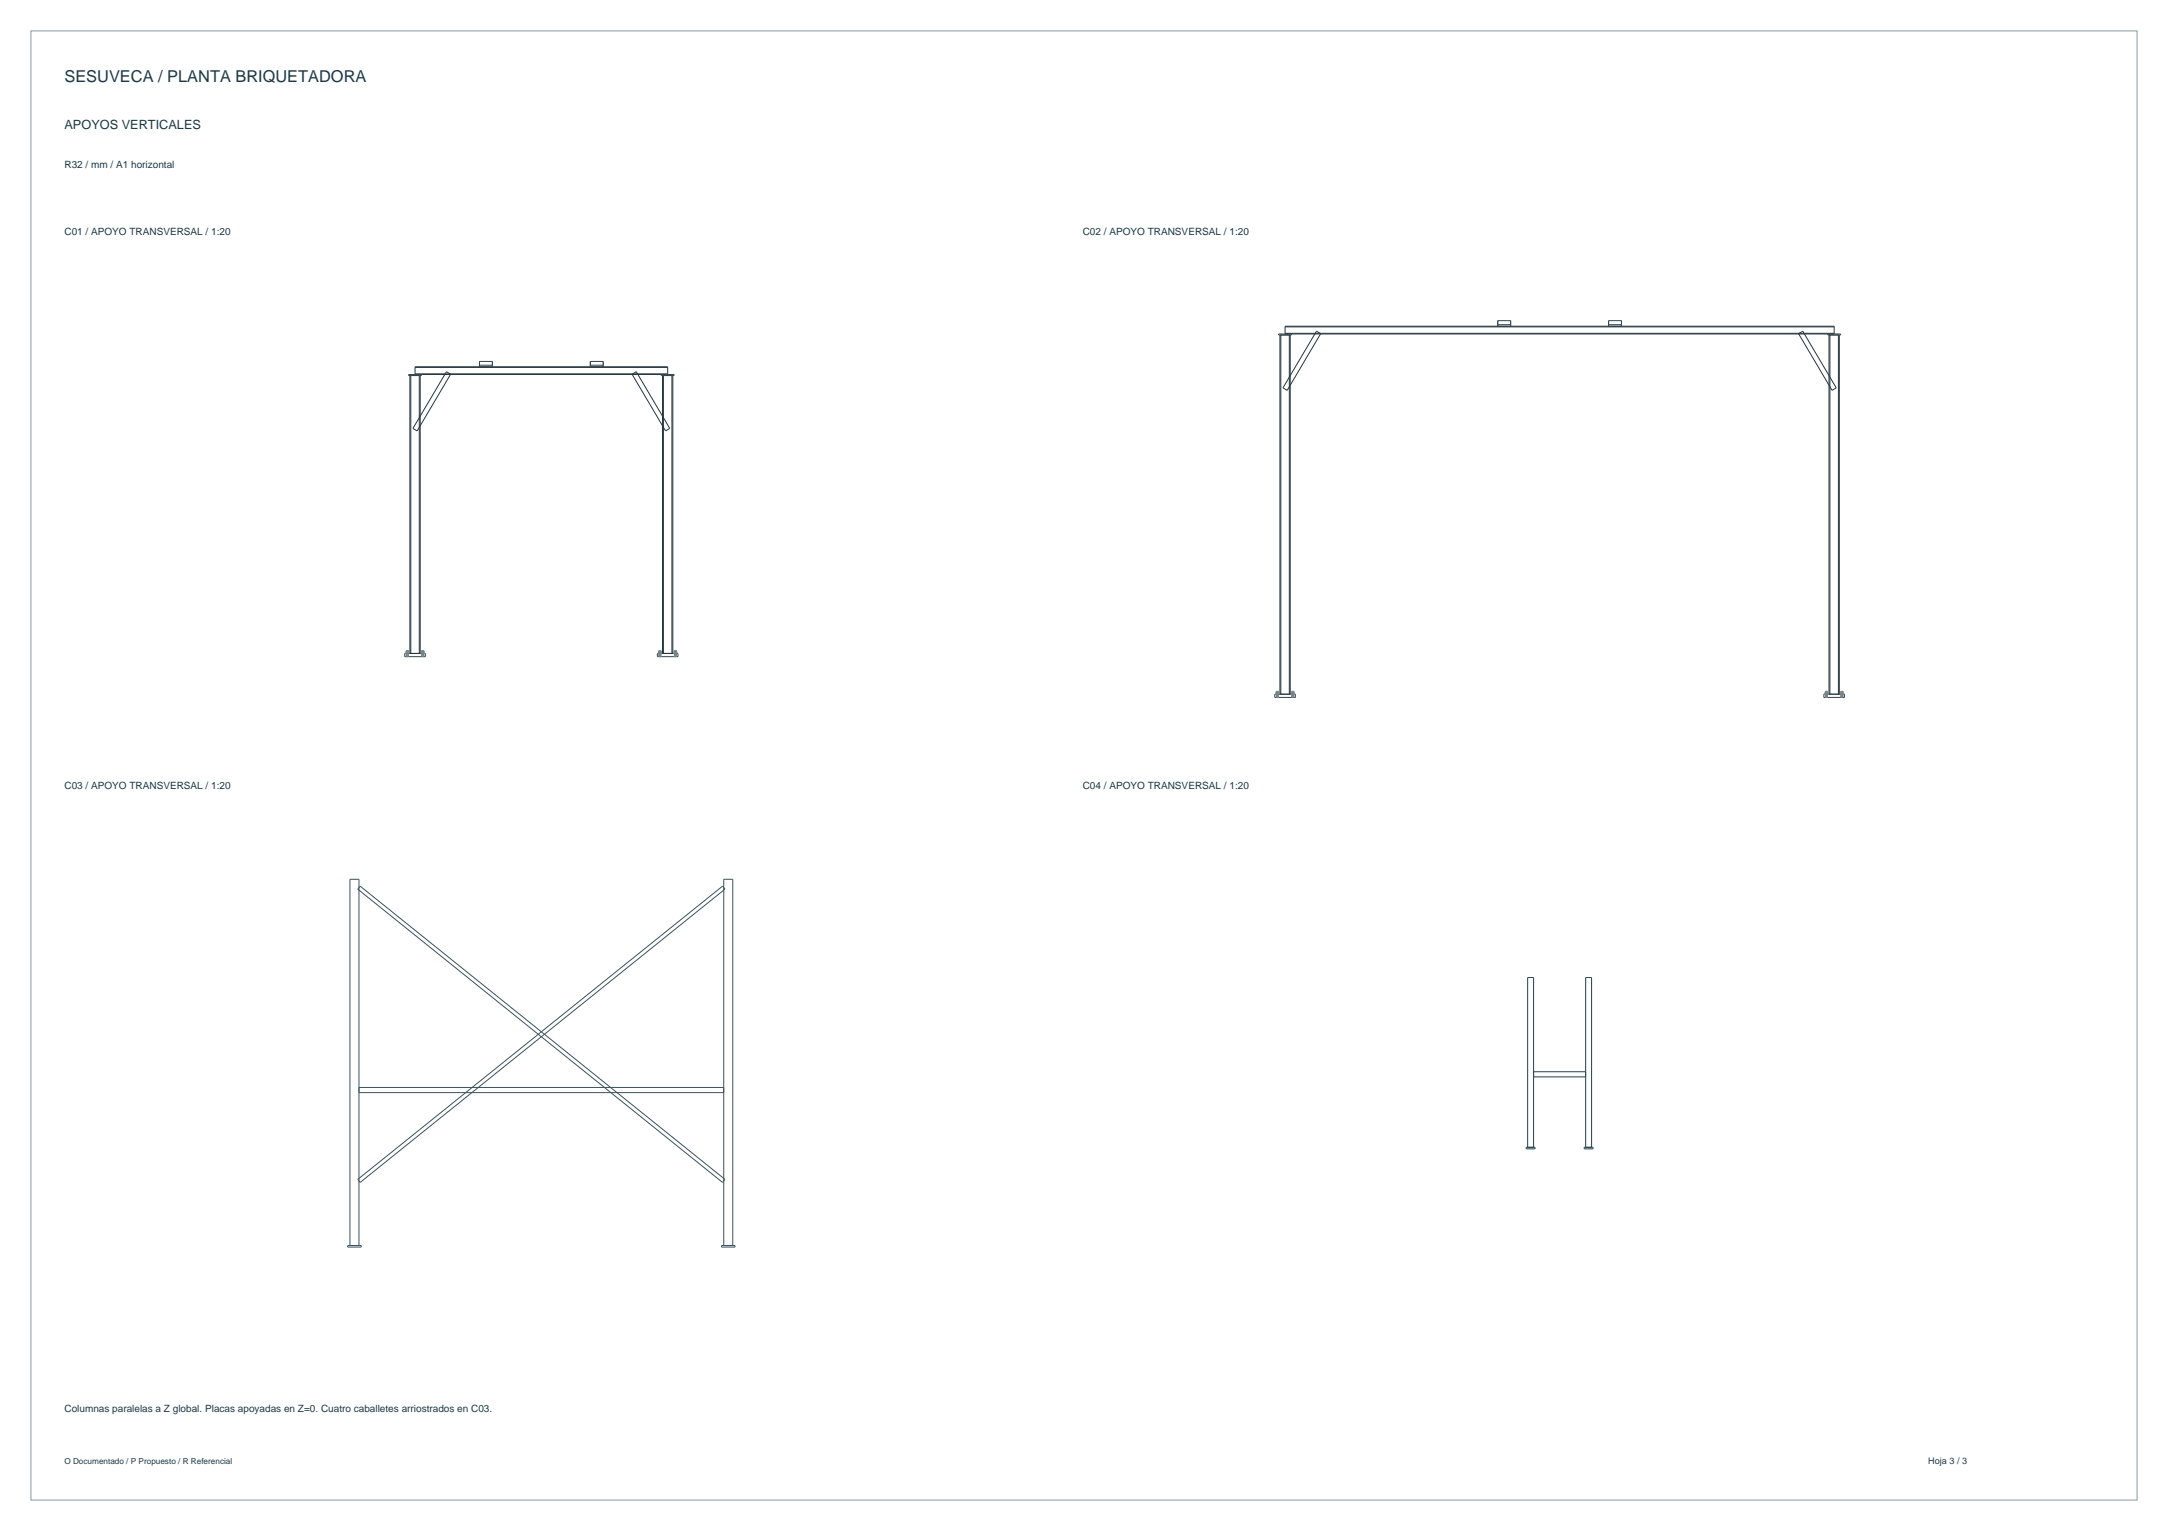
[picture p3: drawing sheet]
<svg xmlns="http://www.w3.org/2000/svg" width="841mm" height="594mm" viewBox="0 0 841 594" stroke-linecap="round" stroke-linejoin="round" font-family="sans-serif">
<defs><g id="words">
<text font-size="6.3" fill="#193946" x="25" y="32">SESUVECA / PLANTA BRIQUETADORA</text>
<text font-size="4.9" fill="#193946" x="25" y="50">APOYOS VERTICALES</text>
<g font-size="3.9" fill="#193946">
<text x="25" y="65">R32 / mm / A1 horizontal</text>
<text x="25" y="91">C01 / APOYO TRANSVERSAL / 1:20</text>
<text x="420" y="91">C02 / APOYO TRANSVERSAL / 1:20</text>
<text x="25" y="306">C03 / APOYO TRANSVERSAL / 1:20</text>
<text x="420" y="306">C04 / APOYO TRANSVERSAL / 1:20</text>
<text x="25" y="548">Columnas paralelas a Z global. Placas apoyadas en Z=0. Cuatro caballetes arriostrados en C03.</text>
</g>
<text font-size="3.5" fill="#193946" x="748" y="568">Hoja 3 / 3</text>
<text font-size="3.2" fill="#193946" x="25" y="568">O Documentado / P Propuesto / R Referencial</text>
</g></defs>
<path d="M12 12h817v570h-817z" fill="none" stroke="#879ca6" stroke-width=".39"/>
<g fill="none" stroke="#26363d" stroke-width=".39">
<path d="M496.5 130h4v139.3h-4zM496.8 130v139.3M498.5 126.6h213v3h-213zM498.5 129.3h213M498.5 126.8h213M500.2 130v139.3M510.7 128.5l1.6 1-13 22-1.6-1zM697.7 129.5l1.6-1 13 22-1.6 1zM709.5 130h4v139.3h-4zM709.8 130v139.3M713.2 130v139.3M159 145.7h4v107.8h-4z"/>
<path d="M159.3 145.7v107.8M161 142.3h98v3h-98zM161 145.1h98M161 142.6h98M162.6 145.7v107.8M173.2 144.2l1.6 1-13 22-1.6-1zM245.2 145.2l1.6-1 13 22-1.6 1zM257 145.7h4v107.8h-4zM257.3 145.7v107.8M260.7 145.7v107.8"/>
</g>
<g fill="none" stroke="#38454d" stroke-width=".39">
<path d="M496 129.6h5v.4h-5zM581 124.4h5v2.2h-5zM581 126h5M624 124.4h5v2.2h-5zM624 126h5M709 129.6h5v.4h-5zM158.5 145.3h5v.4h-5zM186 140.2h5v2.1h-5zM186 141.7h5M229 140.2h5v2.1h-5zM229 141.7h5M256.5 145.3h5v.4h-5z"/>
<path d="M157 253.5h8v1.3h-8zM255 253.5h8v1.3h-8zM494.5 269.3h8v1.3h-8zM707.5 269.3h8v1.3h-8z"/>
</g>
<g fill="none" stroke="#7a858a" stroke-width=".39">
<path d="M157.3 253.4l1.4 .1zM157.4 253.4v.1M157.6 252.4h.7l.1 2.4h-.8zM157.7 252.4v2.4M157.8 252.4v2.4M158 252.4v2.4M158.2 252.4v2.4M158.3 253.4v.1M158.5 253.4v.1M158.6 253.4v-.7h-1.2l.1 .8M163.3 253.4l1.4 .1zM163.4 253.4v-.7h1.2v.7"/>
<path d="M163.5 253.4v.1M163.6 252.4h.7l.1 2.4h-.8zM163.7 252.4v2.4M163.8 252.4v2.4M164 252.4v2.4M164.2 252.4v2.4M164.3 253.4v.1M164.5 253.4v.1M255.3 253.4l1.4 .1zM255.4 253.4v-.7h1.2l-.1 .8M255.5 253.4v.1M255.6 252.4h.8v2.4h-.8z"/>
<path d="M255.7 253.4v.1M255.8 252.4v2.4M256 252.4v2.4M256.2 252.4v2.4M256.3 252.4v2.4M256.6 253.4v.1M261.3 253.4l1.4 .1zM261.4 253.4v.1M261.4 253.4v-.7h1.2l-.1 .8M261.6 252.4h.8v2.4h-.8zM261.7 252.4v2.4M261.7 253.4v.1"/>
<path d="M261.8 252.4v2.4M262 252.4v2.4M262.2 252.4v2.4M262.3 252.4v2.4M262.6 253.4v.1M494.8 269.2l1.4 .1zM494.9 269.2v.1M495.1 268.2h.7l.1 2.4h-.8zM495.2 268.2v2.4M495.3 268.2v2.4M495.5 268.2v2.4M495.7 268.2v2.4"/>
<path d="M495.8 269.2v.1M496 269.2v.1M496.1 269.2v-.6h-1.2l.1 .7M496.1 269.2v.1M500.8 269.2l1.4 .1zM500.9 269.2v.1M501.1 268.2h.7l.1 2.4h-.8zM501.2 268.2v2.4M501.3 268.2v2.4M501.5 268.2v2.4M501.7 268.2v2.4M501.8 269.2v.1"/>
<path d="M502 269.2v.1M502.1 269.2v-.6h-1.2l.1 .7M707.8 269.2l1.4 .1zM707.9 269.2v.1M707.9 269.2v-.6h1.2l-.1 .7M708 269.2v.1M708.1 268.2h.8v2.4h-.8zM708.2 269.2v.1M708.3 268.2v2.4M708.5 268.2v2.4M708.7 268.2v2.4M708.8 268.2v2.4"/>
<path d="M709.1 269.2v.1M713.8 269.2l1.4 .1zM713.9 269.2v.1M714 269.3l-.1-.7h1.2l-.1 .7M714.1 268.2h.8v2.4h-.8zM714.2 268.2v2.4M714.2 269.2v.1M714.3 268.2v2.4M714.5 268.2v2.4M714.7 268.2v2.4M714.8 268.2v2.4M715.1 269.2v.1"/>
</g>
<path d="M139.7 343.8l141.5 113.8-.9 1.1-141.5-113.7zM139.2 423.9h141.6M139.2 421.9h141.6M138.8 457.6l141.5-113.8 .9 1.2-141.5 113.7zM134.9 483.3h5.2v.6h-5.2zM135.8 483.3v-142.2h3.4v142.2M279.9 483.3h5.2v.6h-5.2zM280.8 483.3v-142.2h3.5v142.2" fill="none" stroke="#3d525c" stroke-width=".39"/>
<path d="M594.9 417.8h20.2M594.9 415.8h20.2M592 445.1h3.5v.6h-3.5zM592.6 445.1v-65.8h2.3v65.8M614.5 445.1h3.5v.6h-3.5zM615.1 445.1v-65.8h2.3v65.8" fill="none" stroke="#244052" stroke-width=".39"/>
<use href="#words"/>
</svg>
